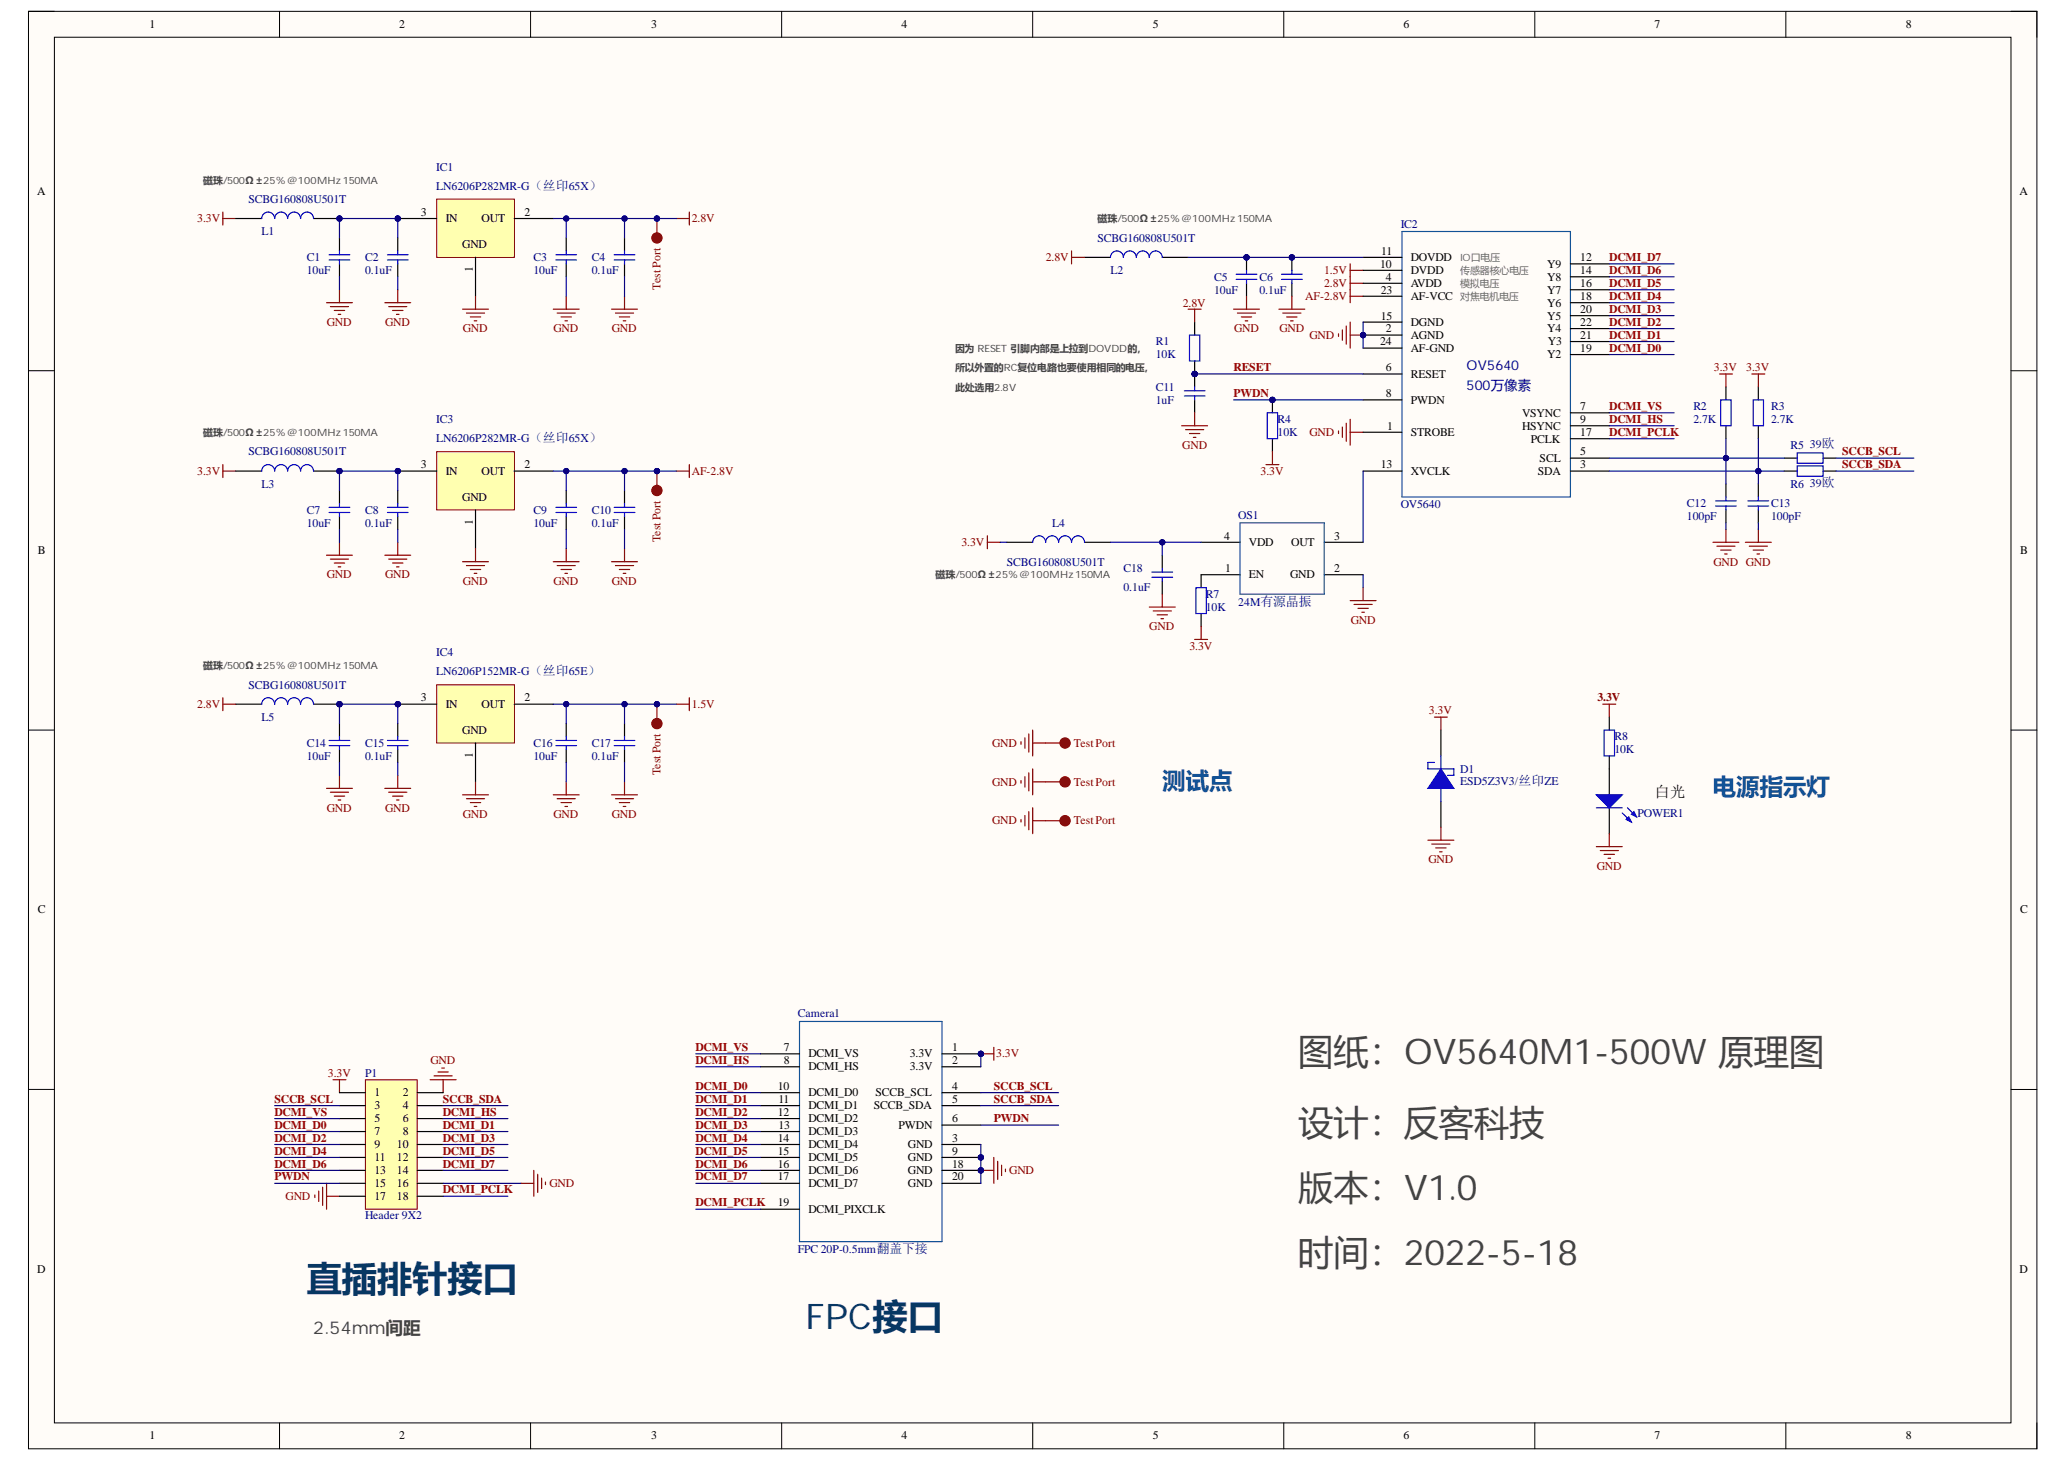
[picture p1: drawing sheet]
<svg xmlns="http://www.w3.org/2000/svg" width="297mm" height="210mm" viewBox="0 0 297 210" stroke-linecap="round" stroke-linejoin="round" font-family="sans-serif">
<defs><g id="words">
<g font-size="5.1" fill="#434343">
<text x="186.6" y="152.9">图纸：OV5640M1-500W 原理图</text>
<text x="186.6" y="163.1">设计：反客科技</text>
<text x="186.6" y="172.4">版本：V1.0</text>
<text x="186.6" y="181.7">时间：2022-5-18</text>
</g>
<g font-size="5.1" fill="#073763">
<text x="44.1" y="185.4">直插排针接口</text>
<text x="115.7" y="191">FPC接口</text>
</g>
<g font-size="3.4" fill="#0b5394">
<text x="167" y="113.3">测试点</text>
<text x="246.1" y="114.2">电源指示灯</text>
</g>
<text font-size="2.5" fill="#434343" x="45" y="191.7">2.54mm间距</text>
<text font-size="2.2" x="237.8" y="114.6">白光</text>
<g font-size="1.9" fill="#000080">
<text x="210.8" y="53.2">OV5640</text>
<text x="210.8" y="56">500万像素</text>
</g>
<g font-size="1.7">
<text x="21.5" y="4.1">1</text>
<text x="57.4" y="4.1">2</text>
<text x="93.6" y="4.1">3</text>
<text x="129.5" y="4.1">4</text>
<text x="165.7" y="4.1">5</text>
<text x="201.7" y="4.1">6</text>
<text x="237.8" y="4.1">7</text>
<text x="273.9" y="4.1">8</text>
<text x="5.3" y="28">A</text>
<text x="290.2" y="28">A</text>
<text x="60.5" y="31">3</text>
<text x="64.1" y="32">IN</text>
<text x="66.4" y="35.7">GND</text>
<text x="69.2" y="32">OUT</text>
<text x="75.4" y="31">2</text>
<text x="67.9" y="39.1" transform="rotate(-90 67.9 39.1)">1</text>
<text x="198.3" y="38.5">10</text>
<text x="198.5" y="36.6">11</text>
<text x="199.2" y="40.3">4</text>
<text x="202.7" y="41.3">AVDD</text>
<text x="202.7" y="39.4">DVDD</text>
<text x="202.7" y="37.5">DOVDD</text>
<text x="222.4" y="38.5">Y9</text>
<text x="222.4" y="40.3">Y8</text>
<text x="227.1" y="37.5">12</text>
<text x="227.1" y="39.4">14</text>
<text x="227.1" y="41.3">16</text>
<text x="198.4" y="45.9">15</text>
<text x="198.4" y="42.2">23</text>
<text x="199.2" y="47.8">2</text>
<text x="202.7" y="46.8">DGND</text>
<text x="202.7" y="43.1">AF-VCC</text>
<text x="222.4" y="42.2">Y7</text>
<text x="222.4" y="44.1">Y6</text>
<text x="222.4" y="45.9">Y5</text>
<text x="222.4" y="47.8">Y4</text>
<text x="227.1" y="43.1">18</text>
<text x="227.1" y="45">20</text>
<text x="227.1" y="46.8">22</text>
<text x="198.3" y="49.6">24</text>
<text x="199.2" y="53.3">6</text>
<text x="202.7" y="48.7">AGND</text>
<text x="202.7" y="50.6">AF-GND</text>
<text x="222.4" y="51.5">Y2</text>
<text x="222.4" y="49.6">Y3</text>
<text x="227.1" y="50.6">19</text>
<text x="227.1" y="48.7">21</text>
<text x="199.2" y="57.1">8</text>
<text x="202.7" y="54.3">RESET</text>
<text x="202.7" y="58">PWDN</text>
<text x="218.7" y="59.9">VSYNC</text>
<text x="227.1" y="58.9">7</text>
<text x="199.3" y="61.7">1</text>
<text x="202.7" y="62.6">STROBE</text>
<text x="218.7" y="61.7">HSYNC</text>
<text x="220" y="63.6">PCLK</text>
<text x="227.1" y="65.4">5</text>
<text x="227.1" y="60.8">9</text>
<text x="227.1" y="62.6">17</text>
<text x="60.5" y="67.3">3</text>
<text x="64.1" y="68.2">IN</text>
<text x="66.4" y="71.9">GND</text>
<text x="69.2" y="68.2">OUT</text>
<text x="75.4" y="67.3">2</text>
<text x="198.4" y="67.3">13</text>
<text x="202.7" y="68.2">XVCLK</text>
<text x="221" y="68.2">SDA</text>
<text x="221.3" y="66.4">SCL</text>
<text x="227.1" y="67.3">3</text>
<text x="67.9" y="75.4" transform="rotate(-90 67.9 75.4)">1</text>
<text x="175.9" y="77.5">4</text>
<text x="191.7" y="77.5">3</text>
<text x="5.4" y="79.6">B</text>
<text x="176.1" y="82.2">1</text>
<text x="179.5" y="83.1">EN</text>
<text x="179.5" y="78.5">VDD</text>
<text x="185.4" y="83.1">GND</text>
<text x="185.6" y="78.5">OUT</text>
<text x="191.7" y="82.2">2</text>
<text x="290.3" y="79.6">B</text>
<text x="60.5" y="100.8">3</text>
<text x="64.1" y="101.7">IN</text>
<text x="69.2" y="101.7">OUT</text>
<text x="75.4" y="100.8">2</text>
<text x="66.4" y="105.4">GND</text>
<text x="67.9" y="108.9" transform="rotate(-90 67.9 108.9)">1</text>
<text x="5.4" y="131.2">C</text>
<text x="290.3" y="131.2">C</text>
<text x="112.6" y="151">7</text>
<text x="112.6" y="152.9">8</text>
<text x="116.2" y="151.9">DCMI_VS</text>
<text x="116.2" y="153.8">DCMI_HS</text>
<text x="130.7" y="151.9">3.3V</text>
<text x="130.7" y="153.8">3.3V</text>
<text x="136.8" y="151">1</text>
<text x="136.8" y="152.9">2</text>
<text x="53.8" y="157.5">1</text>
<text x="53.8" y="159.4">3</text>
<text x="53.8" y="161.2">5</text>
<text x="57.9" y="157.5">2</text>
<text x="57.9" y="159.4">4</text>
<text x="57.9" y="161.2">6</text>
<text x="111.8" y="156.6">10</text>
<text x="111.8" y="160.3">12</text>
<text x="111.9" y="158.4">11</text>
<text x="116.2" y="157.5">DCMI_D0</text>
<text x="116.2" y="159.4">DCMI_D1</text>
<text x="116.2" y="161.2">DCMI_D2</text>
<text x="125.6" y="159.4">SCCB_SDA</text>
<text x="125.8" y="157.5">SCCB_SCL</text>
<text x="136.8" y="156.6">4</text>
<text x="136.8" y="158.4">5</text>
<text x="136.8" y="161.2">6</text>
<text x="53.8" y="163.1">7</text>
<text x="53.8" y="164.9">9</text>
<text x="53.8" y="166.8">11</text>
<text x="57" y="164.9">10</text>
<text x="57" y="166.8">12</text>
<text x="57.9" y="163.1">8</text>
<text x="111.8" y="164">14</text>
<text x="111.8" y="165.9">15</text>
<text x="111.8" y="167.7">16</text>
<text x="111.9" y="162.2">13</text>
<text x="116.2" y="163.1">DCMI_D3</text>
<text x="116.2" y="164.9">DCMI_D4</text>
<text x="116.2" y="166.8">DCMI_D5</text>
<text x="129.1" y="162.2">PWDN</text>
<text x="130.5" y="164.9">GND</text>
<text x="130.5" y="166.8">GND</text>
<text x="136.8" y="164">3</text>
<text x="136.8" y="165.9">9</text>
<text x="136.8" y="167.7">18</text>
<text x="53.8" y="168.7">13</text>
<text x="53.8" y="170.5">15</text>
<text x="53.8" y="172.4">17</text>
<text x="57" y="168.7">14</text>
<text x="57" y="170.5">16</text>
<text x="57" y="172.4">18</text>
<text x="111.8" y="169.6">17</text>
<text x="111.8" y="173.3">19</text>
<text x="116.2" y="168.7">DCMI_D6</text>
<text x="116.2" y="170.5">DCMI_D7</text>
<text x="130.5" y="168.7">GND</text>
<text x="130.5" y="170.5">GND</text>
<text x="136.8" y="169.6">20</text>
<text x="116.2" y="174.2">DCMI_PIXCLK</text>
<text x="5.3" y="182.9">D</text>
<text x="290.2" y="182.9">D</text>
<text x="21.5" y="206.8">1</text>
<text x="57.4" y="206.8">2</text>
<text x="93.6" y="206.8">3</text>
<text x="129.5" y="206.8">4</text>
<text x="165.7" y="206.8">5</text>
<text x="201.7" y="206.8">6</text>
<text x="237.8" y="206.8">7</text>
<text x="273.9" y="206.8">8</text>
</g>
<g font-size="1.7" fill="#000080">
<text x="35.7" y="29.2">SCBG160808U501T</text>
<text x="62.7" y="24.5">IC1</text>
<text x="62.7" y="27.2">LN6206P282MR-G（丝印65X）</text>
<text x="37.6" y="33.8">L1</text>
<text x="157.7" y="34.8">SCBG160808U501T</text>
<text x="201.3" y="32.7">IC2</text>
<text x="44.1" y="39.4">10uF</text>
<text x="44.1" y="37.5">C1</text>
<text x="52.5" y="39.4">0.1uF</text>
<text x="52.5" y="37.5">C2</text>
<text x="76.7" y="39.4">10uF</text>
<text x="76.7" y="37.5">C3</text>
<text x="85" y="39.4">0.1uF</text>
<text x="85" y="37.5">C4</text>
<text x="159.6" y="39.4">L2</text>
<text x="174.5" y="40.3">C5</text>
<text x="181" y="40.3">C6</text>
<text x="174.5" y="42.2">10uF</text>
<text x="181" y="42.2">0.1uF</text>
<text x="166.1" y="51.5">10K</text>
<text x="166.1" y="49.6">R1</text>
<text x="166.1" y="58">1uF</text>
<text x="166.1" y="56.1">C11</text>
<text x="243.3" y="58.9">R2</text>
<text x="254.5" y="58.9">R3</text>
<text x="35.7" y="65.4">SCBG160808U501T</text>
<text x="62.7" y="60.8">IC3</text>
<text x="62.7" y="63.5">LN6206P282MR-G（丝印65X）</text>
<text x="183.6" y="62.6">10K</text>
<text x="183.6" y="60.8">R4</text>
<text x="243.3" y="60.8">2.7K</text>
<text x="254.5" y="60.8">2.7K</text>
<text x="257.3" y="64.5">R5</text>
<text x="260.1" y="64.4">39欧</text>
<text x="37.6" y="70.1">L3</text>
<text x="257.3" y="70.1">R6</text>
<text x="260.1" y="70">39欧</text>
<text x="44.1" y="75.7">10uF</text>
<text x="44.1" y="73.8">C7</text>
<text x="52.5" y="75.7">0.1uF</text>
<text x="52.5" y="73.8">C8</text>
<text x="76.7" y="75.7">10uF</text>
<text x="76.7" y="73.8">C9</text>
<text x="85" y="75.7">0.1uF</text>
<text x="85" y="73.8">C10</text>
<text x="151.2" y="75.7">L4</text>
<text x="177.9" y="74.6">OS1</text>
<text x="201.3" y="73">OV5640</text>
<text x="242.4" y="74.7">100pF</text>
<text x="242.4" y="72.9">C12</text>
<text x="254.5" y="74.7">100pF</text>
<text x="254.5" y="72.9">C13</text>
<text x="144.7" y="81.2">SCBG160808U501T</text>
<text x="161.4" y="82.2">C18</text>
<text x="161.4" y="85">0.1uF</text>
<text x="173.3" y="87.8">10K</text>
<text x="173.3" y="85.9">R7</text>
<text x="177.9" y="87">24M有源晶振</text>
<text x="62.7" y="94.3">IC4</text>
<text x="35.7" y="98.9">SCBG160808U501T</text>
<text x="62.7" y="97">LN6206P152MR-G（丝印65E）</text>
<text x="37.6" y="103.6">L5</text>
<text x="44.1" y="107.3">C14</text>
<text x="52.5" y="107.3">C15</text>
<text x="76.7" y="107.3">C16</text>
<text x="85" y="107.3">C17</text>
<text x="232" y="106.4">R8</text>
<text x="44.1" y="109.1">10uF</text>
<text x="52.5" y="109.1">0.1uF</text>
<text x="76.7" y="109.1">10uF</text>
<text x="85" y="109.1">0.1uF</text>
<text x="209.8" y="111">D1</text>
<text x="209.8" y="112.8">ESD5Z3V3/丝印ZE</text>
<text x="232" y="108.2">10K</text>
<text x="235.3" y="117.3">POWER1</text>
<text x="114.6" y="146.2">Camera1</text>
<text x="52.5" y="154.7">P1</text>
<text x="52.5" y="175.2">Header 9X2</text>
<text x="114.6" y="180.1">FPC 20P-0.5mm翻盖下接</text>
</g>
<g font-size="1.7" fill="#800000">
<text x="28.3" y="32">3.3V</text>
<text x="99.4" y="32">2.8V</text>
<text x="94.9" y="41.6" transform="rotate(-90 94.9 41.6)">Test Port</text>
<text x="150.3" y="37.5">2.8V</text>
<text x="190.3" y="41.3">2.8V</text>
<text x="190.3" y="39.4">1.5V</text>
<text x="47" y="46.8">GND</text>
<text x="55.3" y="46.8">GND</text>
<text x="66.5" y="47.8">GND</text>
<text x="79.5" y="47.8">GND</text>
<text x="87.9" y="47.8">GND</text>
<text x="170" y="44.1">2.8V</text>
<text x="177.3" y="47.8">GND</text>
<text x="183.9" y="47.8">GND</text>
<text x="187.6" y="43.1">AF-2.8V</text>
<text x="188.2" y="48.7">GND</text>
<text x="246.3" y="53.3">3.3V</text>
<text x="251" y="53.3">3.3V</text>
<text x="169.9" y="64.5">GND</text>
<text x="188.2" y="62.6">GND</text>
<text x="28.3" y="68.2">3.3V</text>
<text x="99.4" y="68.2">AF-2.8V</text>
<text x="181.2" y="68.2">3.3V</text>
<text x="94.9" y="77.9" transform="rotate(-90 94.9 77.9)">Test Port</text>
<text x="47" y="83.1">GND</text>
<text x="55.3" y="83.1">GND</text>
<text x="138.2" y="78.5">3.3V</text>
<text x="246.2" y="81.2">GND GND</text>
<text x="66.5" y="84">GND</text>
<text x="79.5" y="84">GND</text>
<text x="87.9" y="84">GND</text>
<text x="194.1" y="89.6">GND</text>
<text x="165.2" y="90.5">GND</text>
<text x="170.9" y="93.3">3.3V</text>
<text x="28.3" y="101.7">2.8V</text>
<text x="99.4" y="101.7">1.5V</text>
<text x="229.6" y="100.8">3.3V</text>
<text x="142.6" y="107.3">GND</text>
<text x="154.3" y="107.3">Test Port</text>
<text x="205.4" y="102.6">3.3V</text>
<text x="94.9" y="111.3" transform="rotate(-90 94.9 111.3)">Test Port</text>
<text x="142.6" y="112.9">GND</text>
<text x="154.3" y="112.9">Test Port</text>
<text x="47" y="116.6">GND</text>
<text x="55.3" y="116.6">GND</text>
<text x="66.5" y="117.5">GND</text>
<text x="79.5" y="117.5">GND</text>
<text x="87.9" y="117.5">GND</text>
<text x="142.6" y="118.4">GND</text>
<text x="154.3" y="118.4">Test Port</text>
<text x="205.3" y="124">GND</text>
<text x="229.5" y="125">GND</text>
<text x="47.1" y="154.7">3.3V</text>
<text x="61.9" y="152.9">GND</text>
<text x="143.2" y="151.9">3.3V</text>
<text x="41" y="172.4">GND</text>
<text x="78.9" y="170.5">GND</text>
<text x="145" y="168.7">GND</text>
</g>
<g font-size="1.7" fill="#980000">
<text x="231.2" y="41.3">DCMI_D5</text>
<text x="231.2" y="39.4">DCMI_D6</text>
<text x="231.2" y="37.5">DCMI_D7</text>
<text x="231.2" y="46.8">DCMI_D2</text>
<text x="231.2" y="45">DCMI_D3</text>
<text x="231.2" y="43.1">DCMI_D4</text>
<text x="177.3" y="53.3">RESET</text>
<text x="231.2" y="50.6">DCMI_D0</text>
<text x="231.2" y="48.7">DCMI_D1</text>
<text x="177.3" y="57.1">PWDN</text>
<text x="231.2" y="58.9">DCMI_VS</text>
<text x="231.2" y="60.8">DCMI_HS</text>
<text x="231.2" y="62.6">DCMI_PCLK</text>
<text x="264.7" y="65.4">SCCB_SCL</text>
<text x="264.7" y="67.3">SCCB_SDA</text>
<text x="99.9" y="151">DCMI_VS</text>
<text x="99.9" y="152.9">DCMI_HS</text>
<text x="39.4" y="160.3">DCMI_VS</text>
<text x="39.4" y="158.4">SCCB_SCL</text>
<text x="63.6" y="160.3">DCMI_HS</text>
<text x="63.6" y="158.4">SCCB_SDA</text>
<text x="99.9" y="156.6">DCMI_D0</text>
<text x="99.9" y="158.4">DCMI_D1</text>
<text x="99.9" y="160.3">DCMI_D2</text>
<text x="142.8" y="156.6">SCCB_SCL</text>
<text x="142.8" y="158.4">SCCB_SDA</text>
<text x="142.8" y="161.2">PWDN</text>
<text x="39.4" y="162.2">DCMI_D0</text>
<text x="39.4" y="164">DCMI_D2</text>
<text x="39.4" y="165.9">DCMI_D4</text>
<text x="39.4" y="167.7">DCMI_D6</text>
<text x="63.6" y="162.2">DCMI_D1</text>
<text x="63.6" y="164">DCMI_D3</text>
<text x="63.6" y="165.9">DCMI_D5</text>
<text x="63.6" y="167.7">DCMI_D7</text>
<text x="99.9" y="162.2">DCMI_D3</text>
<text x="99.9" y="164">DCMI_D4</text>
<text x="99.9" y="165.9">DCMI_D5</text>
<text x="99.9" y="167.7">DCMI_D6</text>
<text x="39.4" y="169.6">PWDN</text>
<text x="63.6" y="171.5">DCMI_PCLK</text>
<text x="99.9" y="169.6">DCMI_D7</text>
<text x="99.9" y="173.3">DCMI_PCLK</text>
</g>
<g font-size="1.4" fill="#434343">
<text x="29.2" y="26.4">磁珠/500Ω ±25% @100MHz 150MA</text>
<text x="157.7" y="32">磁珠/500Ω ±25% @100MHz 150MA</text>
<text x="137.2" y="50.6">因为 RESET 引脚内部是上拉到DOVDD的，</text>
<text x="137.2" y="53.3">所以外置的RC复位电路也要使用相同的电压，</text>
<text x="137.2" y="56.1">此处选用2.8V</text>
<text x="29.2" y="62.6">磁珠/500Ω ±25% @100MHz 150MA</text>
<text x="134.4" y="83.1">磁珠/500Ω ±25% @100MHz 150MA</text>
<text x="29.2" y="96.1">磁珠/500Ω ±25% @100MHz 150MA</text>
</g>
<g font-size="1.4" fill="#666">
<text x="209.8" y="41.3">模拟电压</text>
<text x="209.8" y="39.4">传感器核心电压</text>
<text x="209.8" y="37.5">IO口电压</text>
<text x="209.8" y="43.1">对焦电机电压</text>
</g>
</g></defs>
<path d="M4.1 1.6h288.6v206.5h-288.6z" fill-rule="evenodd" fill="#fffcf8"/>
<path d="M4.1 1.6h288.6v206.5h-288.6z" fill="none" stroke="#000" stroke-width=".14"/>
<path d="M7.8 5.4h281.2v199h-281.2z" fill-rule="evenodd" fill="#fffcf8"/>
<g fill="none" stroke="#000" stroke-width=".14">
<path d="M4.1 1.6h3.7M7.8 5.4h281.2v199h-281.2zM40.2 1.6v3.8M76.2 1.6v3.8M112.3 1.6v3.8M148.4 1.6v3.8M184.5 1.6v3.8M220.6 1.6v3.8M256.6 1.6v3.8M289 1.6h3.7v3.8M4.1 53.3h3.7M289 53.3h3.7"/>
<path d="M4.1 104.9h3.7M289 104.9h3.7M4.1 156.5h3.7M289 156.5h3.7M40.2 204.4v3.7M76.2 204.4v3.7M112.3 204.4v3.7M148.4 204.4v3.7M184.5 204.4v3.7M220.6 204.4v3.7M256.6 204.4v3.7M292.7 204.4v3.7"/>
</g>
<circle cx="141" cy="151.4" r=".37" fill="#000080"/>
<circle cx="141" cy="151.4" r=".37" fill="none" stroke="#000080" stroke-width=".14"/>
<circle cx="141" cy="166.3" r=".37" fill="#000080"/>
<circle cx="141" cy="166.3" r=".37" fill="none" stroke="#000080" stroke-width=".14"/>
<circle cx="141" cy="168.2" r=".37" fill="#000080"/>
<circle cx="141" cy="168.2" r=".37" fill="none" stroke="#000080" stroke-width=".14"/>
<path d="M114.9 146.8h20.5v31.6h-20.5z" fill="none" stroke="#0b5394" stroke-width=".17"/>
<path d="M135.4 151.4h5.6" fill="none" stroke="#000" stroke-width=".17"/>
<circle cx="141" cy="151.4" r=".37" fill="#000080"/>
<circle cx="141" cy="151.4" r=".37" fill="none" stroke="#000080" stroke-width=".14"/>
<path d="M109.3 153.3h5.6M109.3 151.4h5.6M135.4 153.3h5.6M135.4 157h5.6M135.4 158.8h5.6M135.4 164.4h5.6M135.4 161.6h5.6M135.4 166.3h5.6" fill="none" stroke="#000" stroke-width=".17"/>
<circle cx="141" cy="166.3" r=".37" fill="#000080"/>
<circle cx="141" cy="166.3" r=".37" fill="none" stroke="#000080" stroke-width=".14"/>
<path d="M109.3 157h5.6M109.3 158.8h5.6M109.3 160.7h5.6M109.3 162.6h5.6M109.3 164.4h5.6M109.3 166.3h5.6M109.3 168.2h5.6M109.3 170h5.6M135.4 168.2h5.6" fill="none" stroke="#000" stroke-width=".17"/>
<circle cx="141" cy="168.2" r=".37" fill="#000080"/>
<circle cx="141" cy="168.2" r=".37" fill="none" stroke="#000080" stroke-width=".14"/>
<path d="M109.3 173.7h5.6M135.4 170h5.6" fill="none" stroke="#000" stroke-width=".17"/>
<path d="M141 151.4h1.8M142.8 150.5v1.8" fill="none" stroke="#800000" stroke-width=".17"/>
<circle cx="141" cy="151.4" r=".37" fill="#000080"/>
<circle cx="141" cy="151.4" r=".37" fill="none" stroke="#000080" stroke-width=".14"/>
<path d="M141.9 77v1.8M141.9 77.9h1.8M141 168.2h1.8M142.8 166.3v3.7M143.4 166.8v2.6M143.9 167.4v1.5M144.5 168v.3" fill="none" stroke="#800000" stroke-width=".17"/>
<circle cx="141" cy="168.2" r=".37" fill="#000080"/>
<circle cx="141" cy="168.2" r=".37" fill="none" stroke="#000080" stroke-width=".14"/>
<path d="M194 86.3h3.7M194.6 86.8h2.6M195.1 87.4h1.5M195.7 88h.4M195.9 84.4v1.9M47.9 155.1h1.8M48.8 155.1v1.9M74.8 170h1.9M76.7 168.2v3.7M77.3 168.7v2.6M77.8 169.3v1.5M78.4 169.8v.4" fill="none" stroke="#800000" stroke-width=".17"/>
<circle cx="48.8" cy="101.2" r=".37" fill="#000080"/>
<circle cx="48.8" cy="101.2" r=".37" fill="none" stroke="#000080" stroke-width=".14"/>
<path d="M33.9 101.2h3.7M45.1 101.2h3.7" fill="none" stroke="#000" stroke-width=".17"/>
<circle cx="48.8" cy="101.2" r=".37" fill="#000080"/>
<circle cx="48.8" cy="101.2" r=".37" fill="none" stroke="#000080" stroke-width=".14"/>
<path d="M171.9 84.4h1.5v3.8h-1.5zM37.6 101.2a.93 .93 0 0 1 .9-1 .93 .93 0 0 1 1 1 .93 .93 0 0 1 .9-1 .93 .93 0 0 1 .9 1 .93 .93 0 0 1 1-1 .93 .93 0 0 1 .9 1 .93 .93 0 0 1 .9-1 .93 .93 0 0 1 1 1" fill="none" stroke="#00f" stroke-width=".17"/>
<path d="M172.6 82.6v1.8M172.6 88.1v1.9" fill="none" stroke="#000" stroke-width=".17"/>
<circle cx="57.2" cy="31.4" r=".37" fill="#000080"/>
<circle cx="57.2" cy="31.4" r=".37" fill="none" stroke="#000080" stroke-width=".14"/>
<path d="M62.7 28.6h11.2v8.4h-11.2z" fill-rule="evenodd" fill="#ffffb0"/>
<path d="M62.7 28.6h11.2v8.4h-11.2z" fill="none" stroke="#800000" stroke-width=".14"/>
<path d="M57.2 31.4h5.5M68.3 37v5.6M73.9 31.4h5.6" fill="none" stroke="#000" stroke-width=".17"/>
<circle cx="57.2" cy="31.4" r=".37" fill="#000080"/>
<circle cx="57.2" cy="31.4" r=".37" fill="none" stroke="#000080" stroke-width=".14"/>
<circle cx="171.7" cy="53.7" r=".37" fill="#000080"/>
<circle cx="171.7" cy="53.7" r=".37" fill="none" stroke="#000080" stroke-width=".14"/>
<path d="M171.7 46.3v1.8M171.7 51.9v1.8" fill="none" stroke="#000" stroke-width=".17"/>
<circle cx="171.7" cy="53.7" r=".37" fill="#000080"/>
<circle cx="171.7" cy="53.7" r=".37" fill="none" stroke="#000080" stroke-width=".14"/>
<path d="M170.9 48.1h1.5v3.8h-1.5z" fill="none" stroke="#00f" stroke-width=".17"/>
<circle cx="171.7" cy="53.7" r=".37" fill="#000080"/>
<circle cx="171.7" cy="53.7" r=".37" fill="none" stroke="#000080" stroke-width=".14"/>
<path d="M171.7 53.7v1.9" fill="none" stroke="#000" stroke-width=".17"/>
<circle cx="171.7" cy="53.7" r=".37" fill="#000080"/>
<circle cx="171.7" cy="53.7" r=".37" fill="none" stroke="#000080" stroke-width=".14"/>
<path d="M48.8 34.2v1.9M48.8 37.9v1.9M57.2 34.2v1.9M57.2 37.9v1.9M81.4 34.2v1.9M81.4 37.9v1.9M89.7 34.2v1.9M89.7 37.9v1.9M171.7 57.4v1.9" fill="none" stroke="#000" stroke-width=".17"/>
<g fill="none" stroke="#00f" stroke-width=".17">
<path d="M47.3 37.3h3M47.3 36.6h3M48.8 36.1v.5M48.8 37.3v.6M55.7 37.3h3M55.7 36.6h3M57.2 36.1v.5M57.2 37.3v.6M79.9 37.3h3M79.9 36.6h3M81.4 36.1v.5M81.4 37.3v.6"/>
<path d="M88.3 37.3h2.9M88.3 36.6h2.9M89.7 36.1v.5M89.7 37.3v.6M170.2 56.9h3M170.2 56.2h3M171.7 55.6v.5M171.7 56.9v.5"/>
</g>
<g fill="none" stroke="#800000" stroke-width=".17">
<path d="M32 30.5v1.8M32 31.4h1.9M97.2 31.4h1.9M99.1 30.5v1.8M46.9 43.5h3.7M47.5 44.1h2.6M48 44.6h1.5M48.6 45.2h.4M48.8 41.6v1.9M55.3 43.5h3.7M55.9 44.1h2.6M56.4 44.6h1.5"/>
<path d="M57 45.2h.3M57.2 41.6v1.9M66.5 44.4h3.7M67 45h2.6M67.6 45.5h1.5M68.1 46.1h.4M68.3 42.6v1.8M79.5 44.4h3.7M80.1 45h2.6M80.6 45.5h1.5M81.2 46.1h.4M81.4 42.6v1.8"/>
<path d="M87.9 44.4h3.7M88.4 45h2.7M89 45.5h1.5M89.6 46.1h.3M89.7 42.6v1.8M171.7 59.3v1.9M169.8 61.2h3.7M170.4 61.7h2.6M170.9 62.3h1.5M171.5 62.8h.4"/>
</g>
<circle cx="57.2" cy="101.2" r=".37" fill="#000080"/>
<circle cx="57.2" cy="101.2" r=".37" fill="none" stroke="#000080" stroke-width=".14"/>
<path d="M62.7 98.4h11.2v8.3h-11.2z" fill-rule="evenodd" fill="#ffffb0"/>
<path d="M62.7 98.4h11.2v8.3h-11.2z" fill="none" stroke="#800000" stroke-width=".14"/>
<path d="M57.2 101.2h5.5M68.3 106.7v5.6M73.9 101.2h5.6" fill="none" stroke="#000" stroke-width=".17"/>
<circle cx="57.2" cy="101.2" r=".37" fill="#000080"/>
<circle cx="57.2" cy="101.2" r=".37" fill="none" stroke="#000080" stroke-width=".14"/>
<path d="M155.8 37h3.8M167 37h3.7M48.8 104v1.8M48.8 107.7v1.8M57.2 104v1.8M57.2 107.7v1.8M81.4 104v1.8M81.4 107.7v1.8M89.7 104v1.8M89.7 107.7v1.8" fill="none" stroke="#000" stroke-width=".17"/>
<g fill="none" stroke="#00f" stroke-width=".17">
<path d="M159.6 37a.93 .93 0 0 1 .9-.9 .93 .93 0 0 1 .9 .9 .93 .93 0 0 1 1-.9 .93 .93 0 0 1 .9 .9 .93 .93 0 0 1 .9-.9 .93 .93 0 0 1 1 .9 .93 .93 0 0 1 .9-.9 .93 .93 0 0 1 .9 .9M47.3 107.1h3M47.3 106.4h3M48.8 105.8v.6M48.8 107.1v.6M55.7 107.1h3M55.7 106.4h3M57.2 105.8v.6M57.2 107.1v.6M79.9 107.1h3M79.9 106.4h3M81.4 105.8v.6"/>
<path d="M81.4 107.1v.6M88.3 107.1h2.9M88.3 106.4h2.9M89.7 105.8v.6M89.7 107.1v.6"/>
</g>
<g fill="none" stroke="#800000" stroke-width=".17">
<path d="M46.9 113.3h3.7M47.5 113.8h2.6M48 114.4h1.5M48.6 114.9h.4M48.8 111.4v1.9M55.3 113.3h3.7M55.9 113.8h2.6M56.4 114.4h1.5M57 114.9h.3M57.2 111.4v1.9M66.5 114.2h3.7M67 114.7h2.6"/>
<path d="M67.6 115.3h1.5M68.1 115.9h.4M68.3 112.3v1.9M79.5 114.2h3.7M80.1 114.7h2.6M80.6 115.3h1.5M81.2 115.9h.4M81.4 112.3v1.9M87.9 114.2h3.7M88.4 114.7h2.7M89 115.3h1.5M89.6 115.9h.3"/>
<path d="M89.7 112.3v1.9M97.2 101.2h1.9M99.1 100.2v1.9"/>
</g>
<circle cx="179.1" cy="37" r=".37" fill="#000080"/>
<circle cx="179.1" cy="37" r=".37" fill="none" stroke="#000080" stroke-width=".14"/>
<path d="M179.1 37v1.8" fill="none" stroke="#000" stroke-width=".17"/>
<circle cx="179.1" cy="37" r=".37" fill="#000080"/>
<circle cx="179.1" cy="37" r=".37" fill="none" stroke="#000080" stroke-width=".14"/>
<path d="M179.1 40.7v1.9" fill="none" stroke="#000" stroke-width=".17"/>
<path d="M177.6 39.4h3M179.1 38.8v.6M177.6 40.1h3M179.1 40.1v.6" fill="none" stroke="#00f" stroke-width=".17"/>
<circle cx="185.6" cy="37" r=".37" fill="#000080"/>
<circle cx="185.6" cy="37" r=".37" fill="none" stroke="#000080" stroke-width=".14"/>
<path d="M185.6 37v1.8" fill="none" stroke="#000" stroke-width=".17"/>
<circle cx="185.6" cy="37" r=".37" fill="#000080"/>
<circle cx="185.6" cy="37" r=".37" fill="none" stroke="#000080" stroke-width=".14"/>
<path d="M185.6 40.7v1.9M248 55.6v1.9M252.7 55.6v1.9M248 61.2v1.8M252.7 61.2v1.8" fill="none" stroke="#000" stroke-width=".17"/>
<path d="M184.2 39.4h2.9M185.6 38.8v.6M184.2 40.1h2.9M185.6 40.1v.6M247.3 57.5h1.5v3.7h-1.5zM251.9 57.5h1.5v3.7h-1.5z" fill="none" stroke="#00f" stroke-width=".17"/>
<path d="M177.3 44.4h3.7M177.8 45h2.6M178.4 45.5h1.5M178.9 46.1h.4M179.1 42.6v1.8M183.8 44.4h3.7M184.3 45h2.6M184.9 45.5h1.5M185.5 46.1h.3M185.6 42.6v1.8M247.1 53.7h1.9M248 53.7v1.9" fill="none" stroke="#800000" stroke-width=".17"/>
<circle cx="48.8" cy="31.4" r=".37" fill="#000080"/>
<circle cx="48.8" cy="31.4" r=".37" fill="none" stroke="#000080" stroke-width=".14"/>
<path d="M33.9 31.4h3.7M45.1 31.4h3.7" fill="none" stroke="#000" stroke-width=".17"/>
<circle cx="48.8" cy="31.4" r=".37" fill="#000080"/>
<circle cx="48.8" cy="31.4" r=".37" fill="none" stroke="#000080" stroke-width=".14"/>
<path d="M37.6 31.4a.93 .93 0 0 1 .9-.9 .93 .93 0 0 1 1 .9 .93 .93 0 0 1 .9-.9 .93 .93 0 0 1 .9 .9 .93 .93 0 0 1 1-.9 .93 .93 0 0 1 .9 .9 .93 .93 0 0 1 .9-.9 .93 .93 0 0 1 1 .9M165.5 82.9h3M165.5 82.2h3M167 81.6v.6M167 82.9v.6" fill="none" stroke="#00f" stroke-width=".17"/>
<g fill="none" stroke="#800000" stroke-width=".17">
<path d="M165.2 87.2h3.7M165.7 87.8h2.6M166.3 88.3h1.5M166.8 88.9h.4M167 85.4v1.8M171.7 91.9h1.8M172.6 90v1.9M32 100.2v1.9M32 101.2h1.9M61.8 155.1h3.7M62.4 154.6h2.6M62.9 154h1.5"/>
<path d="M63.5 153.4h.4M63.7 155.1v1.9M45.2 171.7v.4M45.8 171.1v1.5M46.4 170.6v2.6M46.9 171.9h1.9M46.9 170v3.7"/>
</g>
<path d="M167 79.8v1.8M167 83.5v1.9" fill="none" stroke="#000" stroke-width=".17"/>
<circle cx="182.9" cy="57.4" r=".37" fill="#000080"/>
<circle cx="182.9" cy="57.4" r=".37" fill="none" stroke="#000080" stroke-width=".14"/>
<path d="M182.9 57.5v1.8M182.9 63v1.9" fill="none" stroke="#000" stroke-width=".17"/>
<circle cx="182.9" cy="57.4" r=".37" fill="#000080"/>
<circle cx="182.9" cy="57.4" r=".37" fill="none" stroke="#000080" stroke-width=".14"/>
<path d="M182.1 59.3h1.5v3.7h-1.5zM246.5 72.7h3M246.5 72h3M248 71.4v.6M248 72.7v.6M251.2 72.7h3M251.2 72h3M252.7 71.4v.6M252.7 72.7v.6M258.3 65.1h3.7v1.5h-3.7zM258.3 66.9h3.7v1.5h-3.7z" fill="none" stroke="#00f" stroke-width=".17"/>
<path d="M248 69.5v1.9M248 73.3v1.8M252.7 69.5v1.9M252.7 73.3v1.8M256.4 65.8h1.9M256.4 67.7h1.9M262 65.8h1.8M262 67.7h1.8" fill="none" stroke="#000" stroke-width=".17"/>
<path d="M251.7 53.7h1.9M252.7 53.7v1.9M246.2 77.9h3.7M246.7 78.5h2.6M247.3 79h1.5M247.8 79.6h.4M248 76v1.9M250.8 77.9h3.7M251.4 78.5h2.6M251.9 79h1.5M252.5 79.6h.4M252.7 76v1.9" fill="none" stroke="#800000" stroke-width=".17"/>
<path d="M52.5 155.1h7.5v18.6h-7.5z" fill-rule="evenodd" fill="#ffffb0"/>
<path d="M52.5 155.1h7.5v18.6h-7.5z" fill="none" stroke="#800000" stroke-width=".14"/>
<g fill="none" stroke="#000" stroke-width=".17">
<path d="M48.8 157h3.7M48.8 158.8h3.7M60 157h3.7M60 158.8h3.7M48.8 160.7h3.7M48.8 162.6h3.7M48.8 164.4h3.7M48.8 166.3h3.7M48.8 168.2h3.7M48.8 170h3.7M48.8 171.9h3.7M60 160.7h3.7"/>
<path d="M60 162.6h3.7M60 164.4h3.7M60 166.3h3.7M60 168.2h3.7M60 170h3.7M60 171.9h3.7"/>
</g>
<path d="M207.1 110.5l1.8 2.8h-3.7z" fill="#00f"/>
<path d="M148.4 77.9a.93 .93 0 0 1 .9-.9 .93 .93 0 0 1 1 .9 .93 .93 0 0 1 .9-.9 .93 .93 0 0 1 .9 .9 .93 .93 0 0 1 1-.9 .93 .93 0 0 1 .9 .9 .93 .93 0 0 1 .9-.9 .93 .93 0 0 1 .9 .9M206.1 109.5h-.9v1h3.7v.9h-.9M207.1 110.5l1.8 2.8h-3.7zM207.1 108.6v1.9M207.1 113.3v1.8" fill="none" stroke="#00f" stroke-width=".17"/>
<path d="M144.7 77.9h3.7M155.8 77.9h3.8M207.1 104.9v3.7M207.1 115.1v3.8" fill="none" stroke="#000" stroke-width=".17"/>
<path d="M206.1 103h1.9M207.1 103v1.9M207.1 118.9v1.8M205.2 120.7h3.7M205.8 121.3h2.6M206.3 121.8h1.5M206.9 122.4h.3" fill="none" stroke="#800000" stroke-width=".17"/>
<circle cx="94.4" cy="101.2" r=".37" fill="#000080"/>
<circle cx="94.4" cy="101.2" r=".37" fill="none" stroke="#000080" stroke-width=".14"/>
<path d="M94.4 101.2v2.8" fill="none" stroke="#800000" stroke-width=".17"/>
<circle cx="94.4" cy="101.2" r=".37" fill="#000080"/>
<circle cx="94.4" cy="101.2" r=".37" fill="none" stroke="#000080" stroke-width=".14"/>
<circle cx="94.4" cy="104" r=".74" fill="#800000"/>
<circle cx="94.4" cy="104" r=".74" fill="none" stroke="#800000" stroke-width=".14"/>
<circle cx="94.4" cy="31.4" r=".37" fill="#000080"/>
<circle cx="94.4" cy="31.4" r=".37" fill="none" stroke="#000080" stroke-width=".14"/>
<path d="M94.4 31.4v2.8" fill="none" stroke="#800000" stroke-width=".17"/>
<circle cx="94.4" cy="31.4" r=".37" fill="#000080"/>
<circle cx="94.4" cy="31.4" r=".37" fill="none" stroke="#000080" stroke-width=".14"/>
<circle cx="94.4" cy="34.2" r=".74" fill="#800000"/>
<circle cx="94.4" cy="34.2" r=".74" fill="none" stroke="#800000" stroke-width=".14"/>
<path d="M150.3 106.7h2.8" fill="none" stroke="#800000" stroke-width=".17"/>
<circle cx="153.1" cy="106.8" r=".75" fill="#800000"/>
<circle cx="153.1" cy="106.8" r=".75" fill="none" stroke="#800000" stroke-width=".14"/>
<path d="M146.7 106.6v.3M147.3 106v1.5M147.8 105.5v2.6M148.4 104.9v3.7M148.4 106.7h1.9M150.3 112.3h2.8" fill="none" stroke="#800000" stroke-width=".17"/>
<circle cx="153.1" cy="112.3" r=".74" fill="#800000"/>
<circle cx="153.1" cy="112.3" r=".74" fill="none" stroke="#800000" stroke-width=".14"/>
<path d="M146.7 112.1v.4M147.3 111.6v1.5M147.8 111v2.6M148.4 110.5v3.7M148.4 112.3h1.9M150.3 117.9h2.8" fill="none" stroke="#800000" stroke-width=".17"/>
<circle cx="153.1" cy="117.9" r=".75" fill="#800000"/>
<circle cx="153.1" cy="117.9" r=".75" fill="none" stroke="#800000" stroke-width=".14"/>
<path d="M146.7 117.7v.4M147.3 117.2v1.5M147.8 116.6v2.6M148.4 116.1v3.7M148.4 117.9h1.9" fill="none" stroke="#800000" stroke-width=".17"/>
<path d="M231.3 103v1.9M231.3 108.6v5.6M231.3 116.1v3.7" fill="none" stroke="#000" stroke-width=".17"/>
<path d="M230.5 104.9h1.5v3.7h-1.5z" fill="none" stroke="#00f" stroke-width=".17"/>
<path d="M229.4 114.2h3.7l-1.8 1.9z" fill="#00f"/>
<path d="M229.4 114.2h3.7l-1.8 1.9zM233.1 116.8l1.3 1.3M233.9 116.1l1.3 1.3" fill="none" stroke="#00f" stroke-width=".17"/>
<path d="M233.7 117.7l.4-.3 .3 .7z" fill="#00f"/>
<path d="M233.7 117.7l.4-.3 .3 .7z" fill="none" stroke="#00f" stroke-width=".17"/>
<path d="M234.8 116.6l.4 .8-.8-.4z" fill="#00f"/>
<path d="M229.4 116.1h3.7M234.8 116.6l.4 .8-.8-.4z" fill="none" stroke="#00f" stroke-width=".17"/>
<g fill="none" stroke="#800000" stroke-width=".17">
<path d="M154 36.1v1.8M154 37h1.8M194 39.8v1.8M170.7 44.4h1.9M171.7 44.4v1.9M194 40.7h1.9M192.4 61.9v.4M192.9 61.3v1.5M193.5 60.8v2.6M194 60.2v3.8M194 62.1h1.9M230.3 101.2h1.9"/>
<path d="M231.3 101.2v1.8"/>
</g>
<circle cx="57.2" cy="67.7" r=".37" fill="#000080"/>
<circle cx="57.2" cy="67.7" r=".37" fill="none" stroke="#000080" stroke-width=".14"/>
<path d="M62.7 64.9h11.2v8.4h-11.2z" fill-rule="evenodd" fill="#ffffb0"/>
<path d="M62.7 64.9h11.2v8.4h-11.2z" fill="none" stroke="#800000" stroke-width=".14"/>
<path d="M57.2 67.7h5.5M68.3 73.3v5.5M73.9 67.7h5.6" fill="none" stroke="#000" stroke-width=".17"/>
<circle cx="57.2" cy="67.7" r=".37" fill="#000080"/>
<circle cx="57.2" cy="67.7" r=".37" fill="none" stroke="#000080" stroke-width=".14"/>
<g fill="none" stroke="#800000" stroke-width=".17">
<path d="M32 66.8v1.8M32 67.7h1.9M46.9 79.8h3.7M48.8 77.9v1.9M55.3 79.8h3.7M57.2 77.9v1.9M68.3 78.8v1.9M81.4 78.8v1.9M89.7 78.8v1.9M97.2 67.7h1.9M99.1 66.8v1.8M47.5 80.3h2.6"/>
<path d="M48 80.9h1.5M48.6 81.4h.4M55.9 80.3h2.6M56.4 80.9h1.5M57 81.4h.3M66.5 80.7h3.7M67 81.3h2.6M67.6 81.8h1.5M68.1 82.4h.4M79.5 80.7h3.7M80.1 81.3h2.6M80.6 81.8h1.5"/>
<path d="M81.2 82.4h.4M87.9 80.7h3.7M88.4 81.3h2.7M89 81.8h1.5M89.6 82.4h.3"/>
</g>
<path d="M48.8 70.5v1.8M48.8 74.2v1.8M57.2 70.5v1.8M57.2 74.2v1.8M81.4 70.5v1.8M81.4 74.2v1.8M89.7 70.5v1.8M89.7 74.2v1.8" fill="none" stroke="#000" stroke-width=".17"/>
<g fill="none" stroke="#00f" stroke-width=".17">
<path d="M47.3 73.6h3M47.3 72.9h3M48.8 72.3v.6M48.8 73.6v.6M55.7 73.6h3M55.7 72.9h3M57.2 72.3v.6M57.2 73.6v.6M79.9 73.6h3M79.9 72.9h3M81.4 72.3v.6M81.4 73.6v.6"/>
<path d="M88.3 73.6h2.9M88.3 72.9h2.9M89.7 72.3v.6M89.7 73.6v.6"/>
</g>
<circle cx="48.8" cy="67.7" r=".37" fill="#000080"/>
<circle cx="48.8" cy="67.7" r=".37" fill="none" stroke="#000080" stroke-width=".14"/>
<path d="M33.9 67.7h3.7M45.1 67.7h3.7" fill="none" stroke="#000" stroke-width=".17"/>
<circle cx="48.8" cy="67.7" r=".37" fill="#000080"/>
<circle cx="48.8" cy="67.7" r=".37" fill="none" stroke="#000080" stroke-width=".14"/>
<path d="M37.6 67.7a.93 .93 0 0 1 .9-.9 .93 .93 0 0 1 1 .9 .93 .93 0 0 1 .9-.9 .93 .93 0 0 1 .9 .9 .93 .93 0 0 1 1-.9 .93 .93 0 0 1 .9 .9 .93 .93 0 0 1 .9-.9 .93 .93 0 0 1 1 .9" fill="none" stroke="#00f" stroke-width=".17"/>
<circle cx="94.4" cy="67.7" r=".37" fill="#000080"/>
<circle cx="94.4" cy="67.7" r=".37" fill="none" stroke="#000080" stroke-width=".14"/>
<path d="M94.4 67.7v2.8" fill="none" stroke="#800000" stroke-width=".17"/>
<circle cx="94.4" cy="67.7" r=".37" fill="#000080"/>
<circle cx="94.4" cy="67.7" r=".37" fill="none" stroke="#000080" stroke-width=".14"/>
<circle cx="94.4" cy="70.5" r=".74" fill="#800000"/>
<circle cx="94.4" cy="70.5" r=".74" fill="none" stroke="#800000" stroke-width=".14"/>
<path d="M194 37.9v1.9M194 38.8h1.9M192.4 48v.3M192.9 47.4v1.5M193.5 46.8v2.7M194 41.6v1.9M194 46.3v3.7M194 42.6h1.9M194 48.1h1.9" fill="none" stroke="#800000" stroke-width=".17"/>
<circle cx="195.9" cy="48.1" r=".37" fill="#000080"/>
<circle cx="195.9" cy="48.1" r=".37" fill="none" stroke="#000080" stroke-width=".14"/>
<circle cx="195.9" cy="48.1" r=".37" fill="#000080"/>
<circle cx="195.9" cy="48.1" r=".37" fill="none" stroke="#000080" stroke-width=".14"/>
<path d="M201.5 33.3h24.2v38.1h-24.2z" fill="none" stroke="#0b5394" stroke-width=".17"/>
<path d="M195.9 48.1h5.6M195.9 62.1h5.6" fill="none" stroke="#000" stroke-width=".17"/>
<circle cx="195.9" cy="48.1" r=".37" fill="#000080"/>
<circle cx="195.9" cy="48.1" r=".37" fill="none" stroke="#000080" stroke-width=".14"/>
<g fill="none" stroke="#000" stroke-width=".17">
<path d="M195.9 38.8h5.6M195.9 37h5.6M225.7 37.9h5.6M225.7 39.8h5.6M195.9 40.7h5.6M195.9 53.7h5.6M195.9 57.5h5.6M195.9 46.3h5.6M195.9 42.6h5.6M195.9 50h5.6M225.7 59.3h5.6M225.7 41.6h5.6"/>
<path d="M225.7 43.5h5.6M225.7 50.9h5.6M225.7 45.3h5.6M225.7 49.1h5.6M225.7 47.2h5.6M172.6 77.9h5.6M190.3 77.9h5.6M195.9 67.7h5.6M225.7 67.7h5.6M225.7 65.8h5.6M225.7 61.2h5.6M225.7 63h5.6"/>
<path d="M172.6 82.6h5.6M190.3 82.6h5.6"/>
</g>
<path d="M178.2 75.1h12.1v10.3h-12.1z" fill="none" stroke="#0b5394" stroke-width=".17"/>
<path d="M181.9 66.8h1.9M182.9 64.9v1.9M231.3 119.8v1.8M229.4 121.6h3.7M230 122.2h2.6M230.5 122.7h1.5M231.1 123.3h.4" fill="none" stroke="#800000" stroke-width=".17"/>
<path d="M252.7 67.7v1.8" fill="none" stroke="#0c0087" stroke-width=".17"/>
<circle cx="252.7" cy="67.7" r=".37" fill="#000080"/>
<circle cx="252.7" cy="67.7" r=".37" fill="none" stroke="#000080" stroke-width=".14"/>
<path d="M48.8 101.2h8.4v2.8M39.5 158.8h9.3M39.5 170h9.3M39.5 168.2h9.3M39.5 166.3h9.3M39.5 164.4h9.3M39.5 162.6h9.3M39.5 160.7h9.3" fill="none" stroke="#0c0087" stroke-width=".17"/>
<circle cx="48.8" cy="101.2" r=".37" fill="#000080"/>
<circle cx="48.8" cy="101.2" r=".37" fill="none" stroke="#000080" stroke-width=".14"/>
<circle cx="57.2" cy="101.2" r=".37" fill="#000080"/>
<circle cx="57.2" cy="101.2" r=".37" fill="none" stroke="#000080" stroke-width=".14"/>
<path d="M48.8 70.5v-2.8h8.4v2.8" fill="none" stroke="#0c0087" stroke-width=".17"/>
<circle cx="48.8" cy="67.7" r=".37" fill="#000080"/>
<circle cx="48.8" cy="67.7" r=".37" fill="none" stroke="#000080" stroke-width=".14"/>
<circle cx="57.2" cy="67.7" r=".37" fill="#000080"/>
<circle cx="57.2" cy="67.7" r=".37" fill="none" stroke="#000080" stroke-width=".14"/>
<path d="M48.8 34.2v-2.8h8.4v2.8" fill="none" stroke="#0c0087" stroke-width=".17"/>
<circle cx="48.8" cy="31.4" r=".37" fill="#000080"/>
<circle cx="48.8" cy="31.4" r=".37" fill="none" stroke="#000080" stroke-width=".14"/>
<circle cx="57.2" cy="31.4" r=".37" fill="#000080"/>
<circle cx="57.2" cy="31.4" r=".37" fill="none" stroke="#000080" stroke-width=".14"/>
<path d="M79.5 101.2h17.7M63.7 158.8h9.3M63.7 171.9h9.3M63.7 170h11.1M63.7 168.2h9.3M63.7 166.3h9.3M63.7 164.4h9.3M63.7 162.6h9.3M63.7 160.7h9.3" fill="none" stroke="#0c0087" stroke-width=".17"/>
<circle cx="81.4" cy="101.2" r=".37" fill="#000080"/>
<circle cx="81.4" cy="101.2" r=".37" fill="none" stroke="#000080" stroke-width=".14"/>
<circle cx="89.7" cy="101.2" r=".37" fill="#000080"/>
<circle cx="89.7" cy="101.2" r=".37" fill="none" stroke="#000080" stroke-width=".14"/>
<circle cx="94.4" cy="101.2" r=".37" fill="#000080"/>
<circle cx="94.4" cy="101.2" r=".37" fill="none" stroke="#000080" stroke-width=".14"/>
<path d="M79.5 67.7h17.7" fill="none" stroke="#0c0087" stroke-width=".17"/>
<circle cx="81.4" cy="67.7" r=".37" fill="#000080"/>
<circle cx="81.4" cy="67.7" r=".37" fill="none" stroke="#000080" stroke-width=".14"/>
<circle cx="89.7" cy="67.7" r=".37" fill="#000080"/>
<circle cx="89.7" cy="67.7" r=".37" fill="none" stroke="#000080" stroke-width=".14"/>
<circle cx="94.4" cy="67.7" r=".37" fill="#000080"/>
<circle cx="94.4" cy="67.7" r=".37" fill="none" stroke="#000080" stroke-width=".14"/>
<path d="M79.5 31.4h17.7" fill="none" stroke="#0c0087" stroke-width=".17"/>
<circle cx="81.4" cy="31.4" r=".37" fill="#000080"/>
<circle cx="81.4" cy="31.4" r=".37" fill="none" stroke="#000080" stroke-width=".14"/>
<circle cx="89.7" cy="31.4" r=".37" fill="#000080"/>
<circle cx="89.7" cy="31.4" r=".37" fill="none" stroke="#000080" stroke-width=".14"/>
<circle cx="94.4" cy="31.4" r=".37" fill="#000080"/>
<circle cx="94.4" cy="31.4" r=".37" fill="none" stroke="#000080" stroke-width=".14"/>
<g fill="none" stroke="#0c0087" stroke-width=".17">
<path d="M170.7 37h8.4M143.7 77.9h1M100 158.8h9.3M100 157h9.3M100 153.3h9.3M100 151.4h9.3M141 158.8h11.1M141 157h11.1M100 173.7h9.3M100 170h9.3M100 168.2h9.3M100 166.3h9.3"/>
<path d="M100 164.4h9.3M100 162.6h9.3M100 160.7h9.3M141 161.6h11.1"/>
</g>
<circle cx="179.1" cy="37" r=".37" fill="#000080"/>
<circle cx="179.1" cy="37" r=".37" fill="none" stroke="#000080" stroke-width=".14"/>
<path d="M171.7 53.7h24.2" fill="none" stroke="#0c0087" stroke-width=".17"/>
<circle cx="171.7" cy="53.7" r=".37" fill="#000080"/>
<circle cx="171.7" cy="53.7" r=".37" fill="none" stroke="#000080" stroke-width=".14"/>
<path d="M179.1 37h6.5" fill="none" stroke="#0c0087" stroke-width=".17"/>
<circle cx="185.6" cy="37" r=".37" fill="#000080"/>
<circle cx="185.6" cy="37" r=".37" fill="none" stroke="#000080" stroke-width=".14"/>
<circle cx="179.1" cy="37" r=".37" fill="#000080"/>
<circle cx="179.1" cy="37" r=".37" fill="none" stroke="#000080" stroke-width=".14"/>
<path d="M177.3 57.5h5.6" fill="none" stroke="#0c0087" stroke-width=".17"/>
<circle cx="182.9" cy="57.4" r=".37" fill="#000080"/>
<circle cx="182.9" cy="57.4" r=".37" fill="none" stroke="#000080" stroke-width=".14"/>
<path d="M185.6 37h10.3" fill="none" stroke="#0c0087" stroke-width=".17"/>
<circle cx="185.6" cy="37" r=".37" fill="#000080"/>
<circle cx="185.6" cy="37" r=".37" fill="none" stroke="#000080" stroke-width=".14"/>
<path d="M182.9 57.5h13" fill="none" stroke="#0c0087" stroke-width=".17"/>
<circle cx="182.9" cy="57.4" r=".37" fill="#000080"/>
<circle cx="182.9" cy="57.4" r=".37" fill="none" stroke="#000080" stroke-width=".14"/>
<g fill="none" stroke="#0c0087" stroke-width=".17">
<path d="M231.3 39.8h9.3M231.3 37.9h9.3M231.3 59.3h9.3M231.3 50.9h9.3M231.3 49.1h9.3M231.3 47.2h9.3M231.3 45.3h9.3M231.3 43.5h9.3M231.3 41.6h9.3M231.3 63h9.3M231.3 61.2h9.3M263.8 67.7h11.2"/>
<path d="M263.8 65.8h11.2M48.8 101.2v2.8M48.8 109.5v1.9"/>
</g>
<circle cx="48.8" cy="101.2" r=".37" fill="#000080"/>
<circle cx="48.8" cy="101.2" r=".37" fill="none" stroke="#000080" stroke-width=".14"/>
<path d="M48.8 39.8v1.8M57.2 39.8v1.8M48.8 76v1.9M57.2 76v1.9M57.2 109.5v1.9M81.4 101.2v2.8M81.4 109.5v2.8" fill="none" stroke="#0c0087" stroke-width=".17"/>
<circle cx="81.4" cy="101.2" r=".37" fill="#000080"/>
<circle cx="81.4" cy="101.2" r=".37" fill="none" stroke="#000080" stroke-width=".14"/>
<path d="M81.4 67.7v2.8M81.4 76v2.8" fill="none" stroke="#0c0087" stroke-width=".17"/>
<circle cx="81.4" cy="67.7" r=".37" fill="#000080"/>
<circle cx="81.4" cy="67.7" r=".37" fill="none" stroke="#000080" stroke-width=".14"/>
<path d="M81.4 31.4v2.8M81.4 39.8v2.8" fill="none" stroke="#0c0087" stroke-width=".17"/>
<circle cx="81.4" cy="31.4" r=".37" fill="#000080"/>
<circle cx="81.4" cy="31.4" r=".37" fill="none" stroke="#000080" stroke-width=".14"/>
<path d="M89.7 101.2v2.8M89.7 109.5v2.8" fill="none" stroke="#0c0087" stroke-width=".17"/>
<circle cx="89.7" cy="101.2" r=".37" fill="#000080"/>
<circle cx="89.7" cy="101.2" r=".37" fill="none" stroke="#000080" stroke-width=".14"/>
<path d="M89.7 67.7v2.8M89.7 76v2.8" fill="none" stroke="#0c0087" stroke-width=".17"/>
<circle cx="89.7" cy="67.7" r=".37" fill="#000080"/>
<circle cx="89.7" cy="67.7" r=".37" fill="none" stroke="#000080" stroke-width=".14"/>
<path d="M89.7 31.4v2.8M89.7 39.8v2.8" fill="none" stroke="#0c0087" stroke-width=".17"/>
<circle cx="89.7" cy="31.4" r=".37" fill="#000080"/>
<circle cx="89.7" cy="31.4" r=".37" fill="none" stroke="#000080" stroke-width=".14"/>
<path d="M141 164.4v5.6" fill="none" stroke="#0c0087" stroke-width=".17"/>
<circle cx="141" cy="166.3" r=".37" fill="#000080"/>
<circle cx="141" cy="166.3" r=".37" fill="none" stroke="#000080" stroke-width=".14"/>
<circle cx="141" cy="168.2" r=".37" fill="#000080"/>
<circle cx="141" cy="168.2" r=".37" fill="none" stroke="#000080" stroke-width=".14"/>
<path d="M141 151.4v1.9" fill="none" stroke="#0c0087" stroke-width=".17"/>
<circle cx="141" cy="151.4" r=".37" fill="#000080"/>
<circle cx="141" cy="151.4" r=".37" fill="none" stroke="#000080" stroke-width=".14"/>
<path d="M167 77.9v1.9" fill="none" stroke="#0c0087" stroke-width=".17"/>
<circle cx="167" cy="77.9" r=".37" fill="#000080"/>
<circle cx="167" cy="77.9" r=".37" fill="none" stroke="#000080" stroke-width=".14"/>
<path d="M195.9 46.3v3.7M195.9 82.6v1.8" fill="none" stroke="#0c0087" stroke-width=".17"/>
<circle cx="195.9" cy="48.1" r=".37" fill="#000080"/>
<circle cx="195.9" cy="48.1" r=".37" fill="none" stroke="#000080" stroke-width=".14"/>
<path d="M248 65.8v3.7M248 75.1v.9" fill="none" stroke="#0c0087" stroke-width=".17"/>
<circle cx="248" cy="65.8" r=".37" fill="#000080"/>
<circle cx="248" cy="65.8" r=".37" fill="none" stroke="#000080" stroke-width=".14"/>
<path d="M248 63v2.8" fill="none" stroke="#0c0087" stroke-width=".17"/>
<circle cx="248" cy="65.8" r=".37" fill="#000080"/>
<circle cx="248" cy="65.8" r=".37" fill="none" stroke="#000080" stroke-width=".14"/>
<path d="M252.7 63v4.7M252.7 75.1v.9" fill="none" stroke="#0c0087" stroke-width=".17"/>
<circle cx="252.7" cy="67.7" r=".37" fill="#000080"/>
<circle cx="252.7" cy="67.7" r=".37" fill="none" stroke="#000080" stroke-width=".14"/>
<path d="M195.9 67.7v10.2" fill="none" stroke="#000080" stroke-width=".17"/>
<path d="M159.6 77.9h13" fill="none" stroke="#0c0087" stroke-width=".17"/>
<circle cx="167" cy="77.9" r=".37" fill="#000080"/>
<circle cx="167" cy="77.9" r=".37" fill="none" stroke="#000080" stroke-width=".14"/>
<path d="M231.3 67.7h25.1" fill="none" stroke="#0c0087" stroke-width=".17"/>
<circle cx="252.7" cy="67.7" r=".37" fill="#000080"/>
<circle cx="252.7" cy="67.7" r=".37" fill="none" stroke="#000080" stroke-width=".14"/>
<path d="M231.3 65.8h25.1" fill="none" stroke="#0c0087" stroke-width=".17"/>
<circle cx="248" cy="65.8" r=".37" fill="#000080"/>
<circle cx="248" cy="65.8" r=".37" fill="none" stroke="#000080" stroke-width=".14"/>
<use href="#words"/>
</svg>
